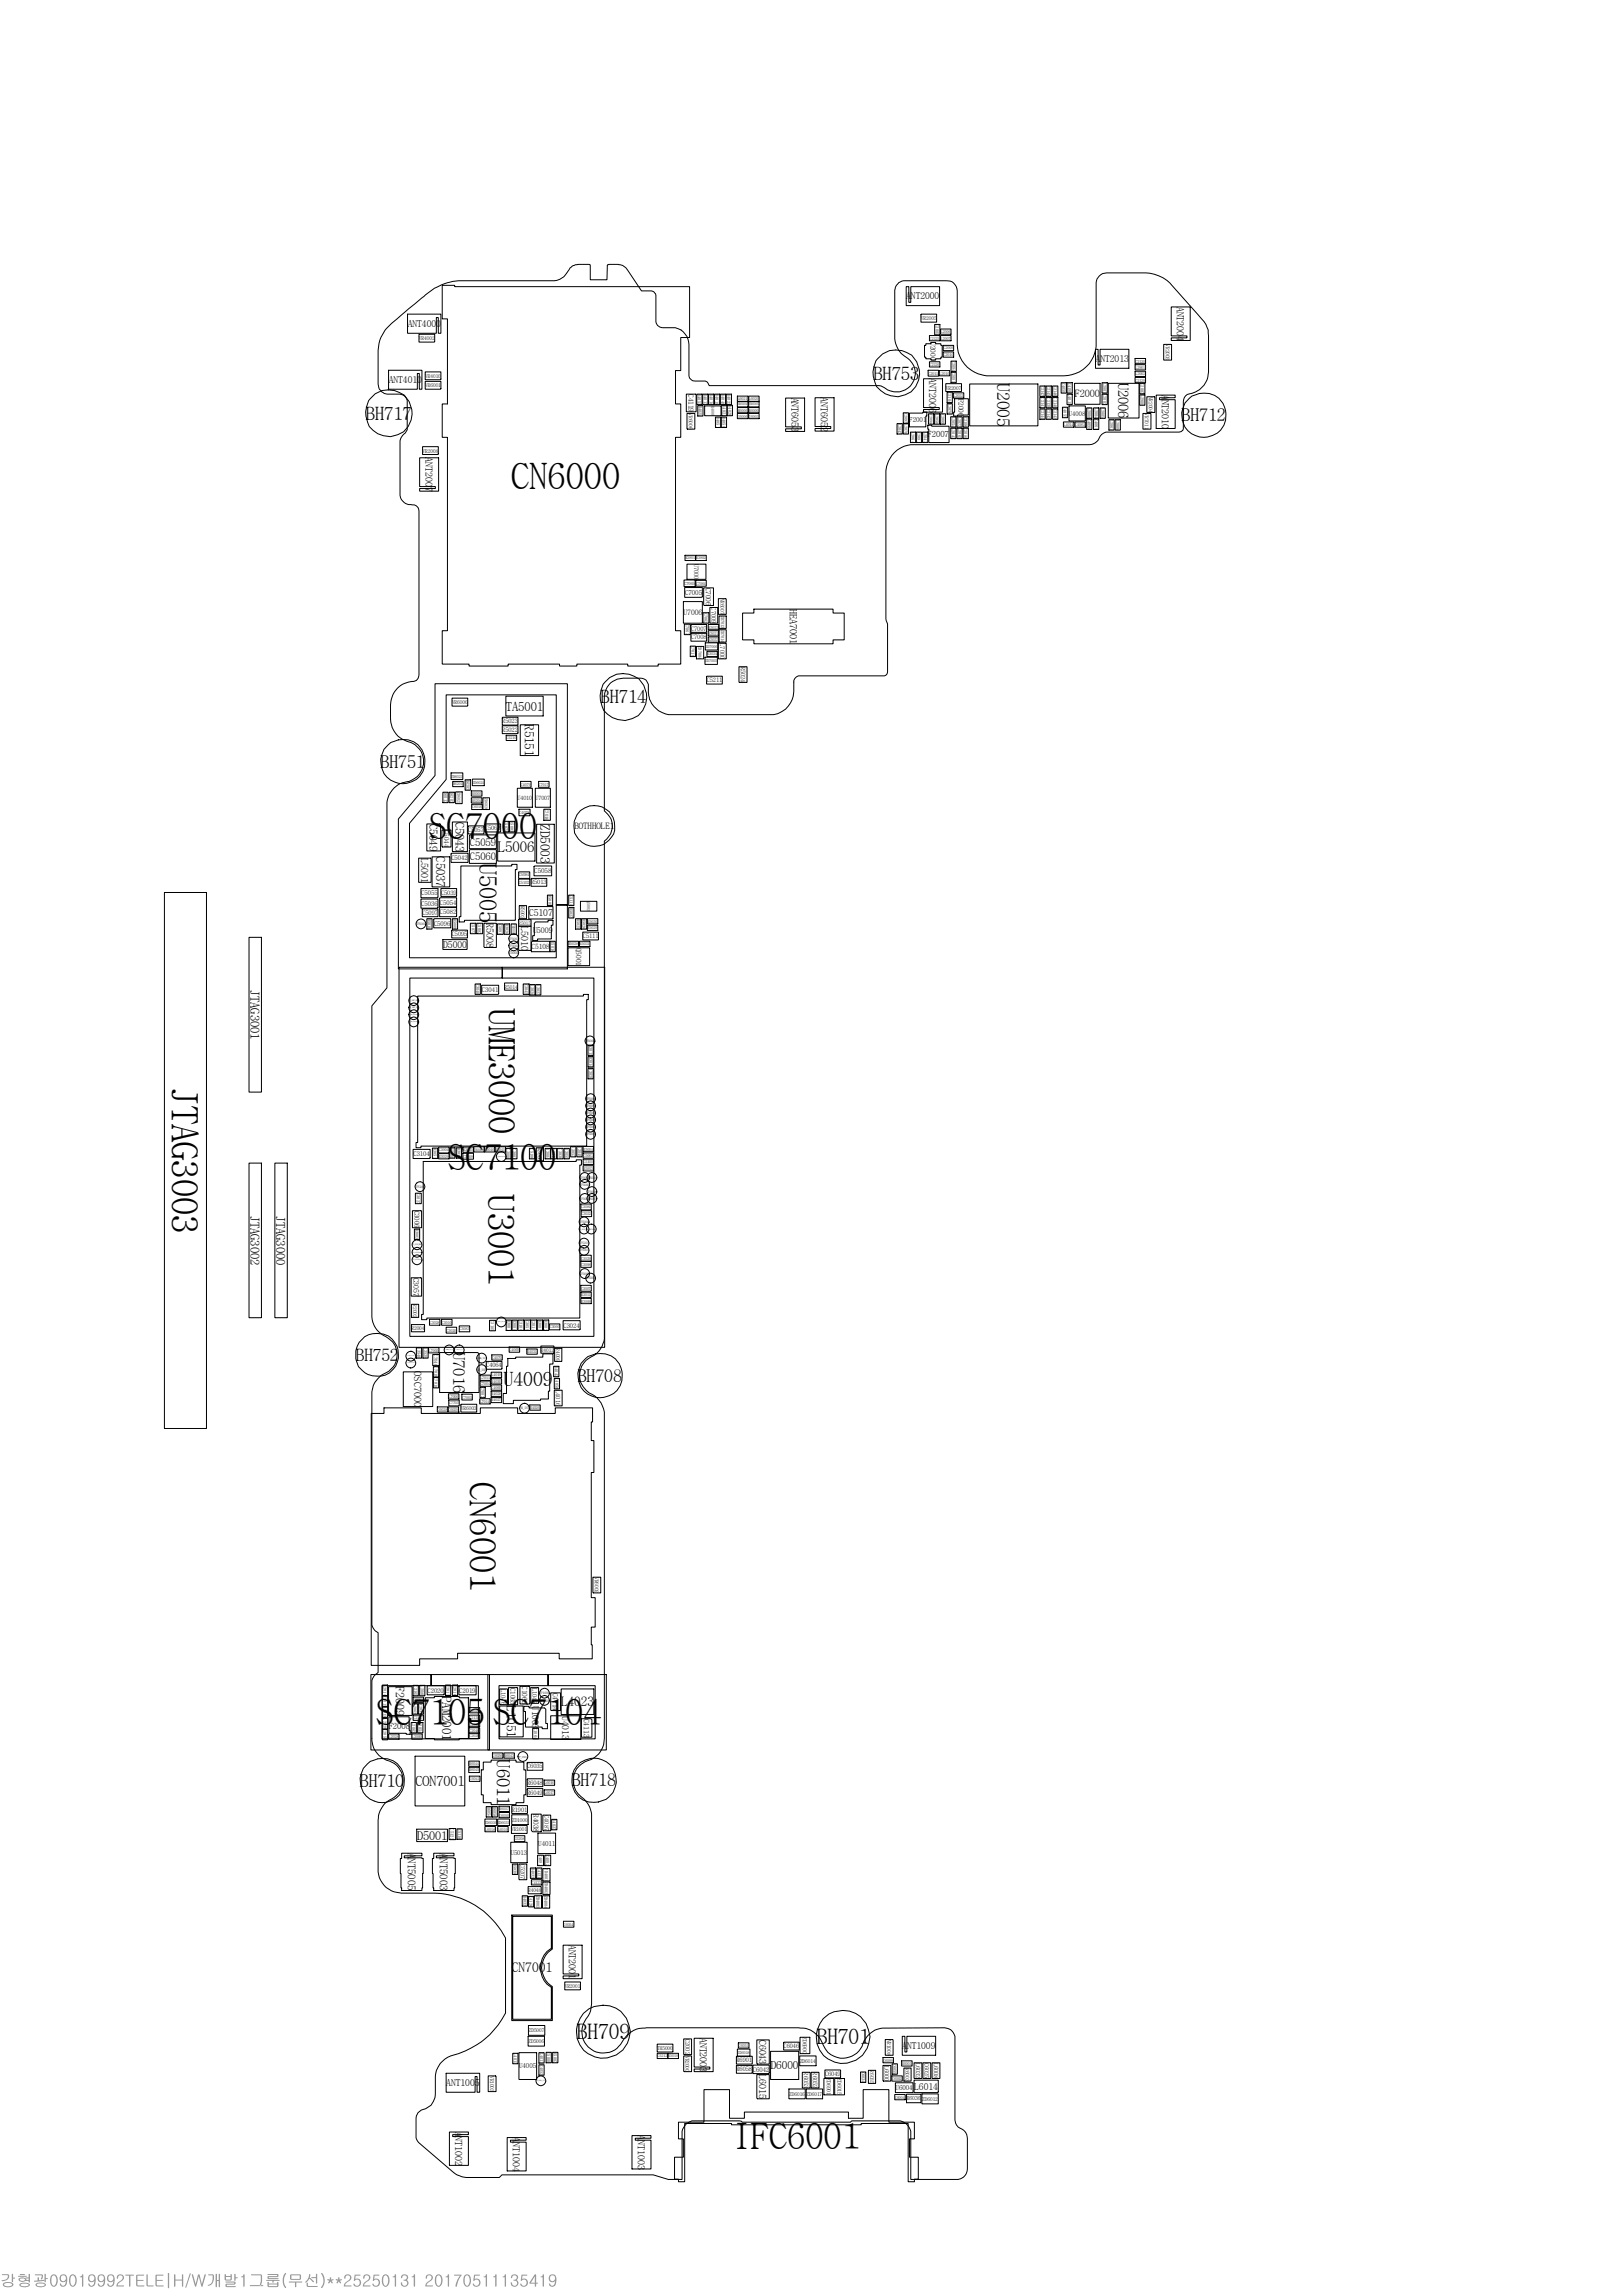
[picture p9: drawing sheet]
<svg xmlns="http://www.w3.org/2000/svg" width="210mm" height="297mm" viewBox="0 0 210 297" stroke-linecap="round" stroke-linejoin="round" font-family="sans-serif">
<defs><g id="words">
<g font-size="4.7">
<text x="66.1" y="63.2">CN6000</text>
<text x="55.4" y="108.6">SC7000</text>
<text x="63.2" y="130.3" transform="rotate(90 63.2 130.3)">UME3000</text>
<text x="22.2" y="140.7" transform="rotate(90 22.2 140.7)">JTAG3003</text>
<text x="57.9" y="151.4">SC7100</text>
<text x="63.1" y="154.5" transform="rotate(90 63.1 154.5)">U3001</text>
<text x="60.8" y="191.7" transform="rotate(90 60.8 191.7)">CN6001</text>
<text x="48.6" y="223.2">SC7105</text>
<text x="63.7" y="223.2">SC7104</text>
<text x="94.8" y="278">IFC6001</text>
</g>
<text font-size="3.1" x="62" y="111.7" transform="rotate(90 62 111.7)">U5005</text>
<g font-size="2.8">
<text x="74.6" y="263.8">BH709</text>
<text x="105.7" y="264.5">BH701</text>
</g>
<text font-size="2.5" x="65.2" y="179.3">U4009</text>
<g font-size="2.4">
<text x="113" y="49.1">BH753</text>
<text x="47.3" y="54.3">BH717</text>
<text x="77.7" y="91">BH714</text>
<text x="64.3" y="227.6" transform="rotate(90 64.3 227.6)">U6011</text>
</g>
<g font-size="2.3">
<text x="152.9" y="54.5">BH712</text>
<text x="49.2" y="99.3">BH751</text>
<text x="74.7" y="178.8">BH708</text>
<text x="46.6" y="231.2">BH710</text>
<text x="74" y="231.1">BH718</text>
</g>
<g font-size="2.2">
<text x="129" y="49.6" transform="rotate(90 129 49.6)">U2005</text>
<text x="46" y="176.1">BH752</text>
</g>
<text font-size="2.1" x="58.6" y="174.9" transform="rotate(90 58.6 174.9)">U7016</text>
<g font-size="1.9">
<text x="144.7" y="49.5" transform="rotate(90 144.7 49.5)">U2006</text>
<text x="64.4" y="110.2">L5006</text>
</g>
<text font-size="1.8" x="53.7" y="231.1">CON7001</text>
<g font-size="1.7">
<text x="67.9" y="93.7" transform="rotate(90 67.9 93.7)">R5151</text>
<text x="69.9" y="106.6" transform="rotate(90 69.9 106.6)">ZD5003</text>
<text x="57.2" y="219.4" transform="rotate(90 57.2 219.4)">PAM2001</text>
<text x="65.6" y="220.6" transform="rotate(90 65.6 220.6)">L1051</text>
<text x="72.6" y="220.8">L4023</text>
<text x="66.2" y="255.2">CN7001</text>
</g>
<g font-size="1.6">
<text x="65.4" y="91.9">TA5001</text>
<text x="58.9" y="106.3" transform="rotate(90 58.9 106.3)">C5043</text>
<text x="56.4" y="110.8" transform="rotate(90 56.4 110.8)">C5037</text>
<text x="32.4" y="128.1" transform="rotate(90 32.4 128.1)">JTAG3001</text>
<text x="32.4" y="157.3" transform="rotate(90 32.4 157.3)">JTAG3002</text>
<text x="35.8" y="157.3" transform="rotate(90 35.8 157.3)">JTAG3000</text>
<text x="54" y="238">D5001</text>
</g>
<text font-size="1.5" x="51.2" y="218.2" transform="rotate(90 51.2 218.2)">F2009</text>
<g font-size="1.4">
<text x="55.6" y="106.6" transform="rotate(90 55.6 106.6)">C5049</text>
<text x="60.8" y="109.4">C5059</text>
<text x="60.8" y="111.3">C5060</text>
<text x="52.8" y="239.7" transform="rotate(90 52.8 239.7)">ANT5005</text>
<text x="56.9" y="239.7" transform="rotate(90 56.9 239.7)">ANT5003</text>
<text x="99.7" y="267.7">D6000</text>
</g>
<g font-size="1.3">
<text x="152.3" y="39.7" transform="rotate(90 152.3 39.7)">ANT2004</text>
<text x="102.4" y="51.4" transform="rotate(90 102.4 51.4)">ANT6053</text>
<text x="106.2" y="51.4" transform="rotate(90 106.2 51.4)">ANT6052</text>
<text x="120.2" y="48.9" transform="rotate(90 120.2 48.9)">ANT2006</text>
<text x="139" y="51.4">F2000</text>
<text x="150.3" y="51.1" transform="rotate(90 150.3 51.1)">ANT2010</text>
<text x="55" y="59.2" transform="rotate(90 55 59.2)">ANT2007</text>
<text x="102.2" y="78.7" transform="rotate(90 102.2 78.7)">HEA7001</text>
<text x="54.5" y="111" transform="rotate(90 54.5 111)">L5001</text>
<text x="62.9" y="119.4" transform="rotate(90 62.9 119.4)">R5008</text>
<text x="67.4" y="119.8" transform="rotate(90 67.4 119.8)">L5010</text>
<text x="53.6" y="177.4" transform="rotate(90 53.6 177.4)">OSC7000</text>
<text x="73.6" y="251.6" transform="rotate(90 73.6 251.6)">ANT2001</text>
<text x="90.6" y="263.6" transform="rotate(90 90.6 263.6)">ANT2003</text>
<text x="98.2" y="263.9" transform="rotate(90 98.2 263.9)">C6043</text>
<text x="98.2" y="268.4" transform="rotate(90 98.2 268.4)">L6015</text>
<text x="58.9" y="275.8" transform="rotate(90 58.9 275.8)">ANT1002</text>
<text x="66.4" y="276.5" transform="rotate(90 66.4 276.5)">ANT1004</text>
<text x="82.5" y="276.2" transform="rotate(90 82.5 276.2)">ANT1003</text>
</g>
<g font-size="1.2">
<text x="117.2" y="38.7">ANT2000</text>
<text x="52.7" y="42.3">ANT4000</text>
<text x="141.8" y="46.8">ANT2013</text>
<text x="50.3" y="49.6">ANT4010</text>
<text x="68.5" y="118.5">C5107</text>
<text x="57.3" y="122.6">D5000</text>
<text x="68.9" y="220.7" transform="rotate(90 68.9 220.7)">U1003</text>
<text x="72.7" y="222" transform="rotate(90 72.7 222)">U4013</text>
<text x="57.7" y="269.9">ANT1005</text>
<text x="116.7" y="265.1">ANT1009</text>
<text x="118.3" y="270.3">L6014</text>
</g>
<g font-size="1.1">
<text x="120" y="56.5">F2007</text>
<text x="74.3" y="107.2">BOTHHOLE1</text>
<text x="50.3" y="223.6">F2008</text>
</g>
<g font-size="1">
<text x="88.4" y="79.6">U7006</text>
<text x="69" y="120.7">U5009</text>
<text x="53.5" y="165.3" transform="rotate(90 53.5 165.3)">C3057</text>
<text x="75.5" y="222.3" transform="rotate(90 75.5 222.3)">C4113</text>
</g>
<g font-size=".9">
<text x="120.4" y="44.3" transform="rotate(90 120.4 44.3)">U2000</text>
<text x="89.1" y="51" transform="rotate(90 89.1 51)">C4119</text>
<text x="124" y="51.6" transform="rotate(90 124 51.6)">F2006</text>
<text x="117.6" y="54.6">F2001</text>
<text x="88.6" y="76.9">C7005</text>
<text x="91.3" y="76" transform="rotate(90 91.3 76)">C7006</text>
<text x="57.4" y="107.4" transform="rotate(90 57.4 107.4)">C5044</text>
<text x="69.1" y="113">C5058</text>
<text x="68.8" y="122.8">C5108</text>
<text x="74.5" y="122.6" transform="rotate(90 74.5 122.6)">Q5001</text>
<text x="53.6" y="156.6" transform="rotate(90 53.6 156.6)">C3006</text>
<text x="66.1" y="218.3" transform="rotate(90 66.1 218.3)">C1065</text>
<text x="67.5" y="218.1" transform="rotate(90 67.5 218.1)">C1063</text>
<text x="71.5" y="219" transform="rotate(90 71.5 219)">C4114</text>
<text x="69" y="234.7" transform="rotate(90 69 234.7)">R4038</text>
<text x="69.6" y="238.8">U4011</text>
<text x="67.2" y="267.6">U4005</text>
<text x="115.9" y="270.4">U6004</text>
</g>
<g font-size=".8">
<text x="138.3" y="53.8">U4008</text>
<text x="89.8" y="73" transform="rotate(90 89.8 73)">U7000</text>
<text x="89.4" y="81.6">C7007</text>
<text x="89.4" y="82.7">C7008</text>
<text x="92.1" y="78.6" transform="rotate(90 92.1 78.6)">C7009</text>
<text x="93.2" y="83.2" transform="rotate(90 93.2 83.2)">L7000</text>
<text x="91.4" y="88.3">C5211</text>
<text x="95.8" y="86.3" transform="rotate(90 95.8 86.3)">R5024</text>
<text x="65" y="94.7">R5022</text>
<text x="65" y="93.6">R5023</text>
<text x="60.6" y="107.6">C5057</text>
<text x="62.7" y="107.4">C5063</text>
<text x="67" y="103.5">U4010</text>
<text x="69.3" y="103.5">U7007</text>
<text x="58.4" y="111.3">C5042</text>
<text x="54.5" y="115.8">C5055 C5039</text>
<text x="54.5" y="117.2">C5036 C5054</text>
<text x="54.7" y="118.4">C5097 C5082</text>
<text x="56.2" y="119.7">C5096</text>
<text x="68.7" y="114.4">R5013</text>
<text x="58.5" y="121.1">C5095</text>
<text x="75.4" y="121.4">C5111</text>
<text x="62.4" y="128.4">C3041</text>
<text x="53.5" y="149.6">C3104</text>
<text x="72.9" y="171.7">C3024</text>
<text x="62.9" y="176.9">C4064</text>
<text x="71.9" y="179.9" transform="rotate(90 71.9 179.9)">L4016</text>
<text x="55.3" y="219">C2020</text>
<text x="59.4" y="219">C2019</text>
<text x="64.9" y="218.5" transform="rotate(90 64.9 218.5)">L1046</text>
<text x="68.9" y="218.4" transform="rotate(90 68.9 218.4)">L1045</text>
<text x="68.2" y="228.8">C6035</text>
<text x="68.2" y="230.9">R6048</text>
<text x="68.2" y="232.2">R6049</text>
<text x="66.1" y="240">U5013</text>
<text x="66.2" y="234.4">R1901</text>
<text x="70.4" y="234.8" transform="rotate(90 70.4 234.8)">C4087</text>
<text x="67.4" y="241.2" transform="rotate(90 67.4 241.2)">C5207</text>
<text x="88.7" y="263.8" transform="rotate(90 88.7 263.8)">C2002</text>
<text x="95.3" y="268">R6058C6042</text>
<text x="95.3" y="266.8">R6901</text>
<text x="101.4" y="265">C6046</text>
<text x="104" y="268.1" transform="rotate(90 104 268.1)">R6053</text>
<text x="105.2" y="268.1" transform="rotate(90 105.2 268.1)">R6052</text>
<text x="106.7" y="268.6">C6049</text>
<text x="114.4" y="267.2" transform="rotate(90 114.4 267.2)">L6000</text>
<text x="118.5" y="266.9" transform="rotate(90 118.5 266.9)">L6032</text>
<text x="119.6" y="266.9" transform="rotate(90 119.6 266.9)">C6025</text>
<text x="120.8" y="266.9" transform="rotate(90 120.8 266.9)">L6008</text>
</g>
<g font-size=".7">
<text x="119.1" y="41.4">VR2005</text>
<text x="54.2" y="44">VR4002</text>
<text x="150.8" y="44.6" transform="rotate(90 150.8 44.6)">VR2003</text>
<text x="55" y="48.9">VR4010</text>
<text x="55" y="50.1">VR6001</text>
<text x="89.1" y="53.5" transform="rotate(90 89.1 53.5)">VR6006</text>
<text x="122.4" y="50.4">VR2007</text>
<text x="148.1" y="53.5" transform="rotate(90 148.1 53.5)">VR7011</text>
<text x="148.7" y="51.3" transform="rotate(90 148.7 51.3)">VR2004</text>
<text x="54.7" y="58.5">VR2008</text>
<text x="93.2" y="77.4" transform="rotate(90 93.2 77.4)">VR6007</text>
<text x="58.5" y="91.1">VR6000</text>
<text x="67.4" y="117.2" transform="rotate(90 67.4 117.2)">R5902</text>
<text x="65.3" y="127.9">R5014</text>
<text x="69.6" y="148.5" transform="rotate(90 69.6 148.5)">R3006</text>
<text x="53.2" y="172.1">R2004</text>
<text x="53.4" y="168.7" transform="rotate(90 53.4 168.7)">R2002</text>
<text x="70" y="174.9">R4012</text>
<text x="72" y="174.4" transform="rotate(90 72 174.4)">R4009</text>
<text x="59.6" y="182.4">VR6003</text>
<text x="77" y="204" transform="rotate(90 77 204)">VR6002</text>
<text x="66.2" y="236.9">VR1001</text>
<text x="66.3" y="235.7">ZD1000</text>
<text x="68.3" y="244.8">R4048</text>
<text x="73.1" y="257.2">VR2001</text>
<text x="68.4" y="262.9">ZD5007</text>
<text x="103.9" y="263.5" transform="rotate(90 103.9 263.5)">ZD6900</text>
<text x="114.8" y="263.9" transform="rotate(90 114.8 263.9)">VR1008</text>
<text x="63.4" y="268.6" transform="rotate(90 63.4 268.6)">VR1003</text>
<text x="68.4" y="264.3">ZD5006</text>
<text x="85" y="265.2">TH5000</text>
<text x="88.7" y="266" transform="rotate(90 88.7 266)">VR2000</text>
<text x="103.5" y="266.9">ZD6014</text>
<text x="107" y="268.9" transform="rotate(90 107 268.9)">ZD6901</text>
<text x="108.4" y="268.9" transform="rotate(90 108.4 268.9)">ZD6015</text>
<text x="112.6" y="267.8" transform="rotate(90 112.6 267.8)">R6035</text>
<text x="117.2" y="267.5" transform="rotate(90 117.2 267.5)">R6003</text>
<text x="102.1" y="271.1">ZD6016 ZD6017</text>
<text x="117.3" y="271.7">R6036 ZD6012</text>
</g>
<g font-size=".6">
<text x="121.1" y="42" transform="rotate(90 121.1 42)">C2005</text>
<text x="123.2" y="46.7" transform="rotate(90 123.2 46.7)">C2094C2095</text>
<text x="90.3" y="51" transform="rotate(90 90.3 51)">R4052 R4025</text>
<text x="91.1" y="51" transform="rotate(90 91.1 51)">R4017</text>
<text x="91.8" y="51" transform="rotate(90 91.8 51)">R4018</text>
<text x="92.6" y="51" transform="rotate(90 92.6 51)">R4019</text>
<text x="92.7" y="54" transform="rotate(90 92.7 54)">R4051</text>
<text x="93.3" y="51" transform="rotate(90 93.3 51)">R4049</text>
<text x="93.5" y="52.4" transform="rotate(90 93.5 52.4)">R4021 R4050</text>
<text x="94.1" y="51" transform="rotate(90 94.1 51)">R4022R4020</text>
<text x="117" y="53.4" transform="rotate(90 117 53.4)">C2097L2070</text>
<text x="120.3" y="53.5" transform="rotate(90 120.3 53.5)">C2098</text>
<text x="121" y="53.5" transform="rotate(90 121 53.5)">L2050</text>
<text x="121.8" y="53.5" transform="rotate(90 121.8 53.5)">C2099</text>
<text x="122.7" y="50.7" transform="rotate(90 122.7 50.7)">C2104 L2076</text>
<text x="123.1" y="53.9" transform="rotate(90 123.1 53.9)">L2054 L2042</text>
<text x="124" y="53.9" transform="rotate(90 124 53.9)">L2077 L2065</text>
<text x="124.8" y="53.9" transform="rotate(90 124.8 53.9)">C2106 C2088</text>
<text x="134.7" y="49.9" transform="rotate(90 134.7 49.9)">C2147 C2141 C2144</text>
<text x="135.5" y="49.9" transform="rotate(90 135.5 49.9)">C2145 C2139 C2142</text>
<text x="136.3" y="49.9" transform="rotate(90 136.3 49.9)">C2146 C2140 C2143</text>
<text x="137.4" y="49.5" transform="rotate(90 137.4 49.5)">C4059</text>
<text x="137.6" y="52.7" transform="rotate(90 137.6 52.7)">C4057</text>
<text x="138.2" y="49.5" transform="rotate(90 138.2 49.5)">C4199 L4015</text>
<text x="140.7" y="52.8" transform="rotate(90 140.7 52.8)">L2008C4099</text>
<text x="141.6" y="52.8" transform="rotate(90 141.6 52.8)">L2004C4065</text>
<text x="142.5" y="52.8" transform="rotate(90 142.5 52.8)">L2005</text>
<text x="142.7" y="49.5" transform="rotate(90 142.7 49.5)">L2001 L2003</text>
<text x="147.6" y="49.6" transform="rotate(90 147.6 49.6)">C2007 L2900</text>
<text x="116.2" y="54.8" transform="rotate(90 116.2 54.8)">L2047</text>
<text x="117.9" y="55.9" transform="rotate(90 117.9 55.9)">L2064</text>
<text x="118.7" y="55.9" transform="rotate(90 118.7 55.9)">C2091</text>
<text x="119.5" y="55.9" transform="rotate(90 119.5 55.9)">L2043</text>
<text x="143.6" y="54.3" transform="rotate(90 143.6 54.3)">L2061</text>
<text x="144.4" y="54.3" transform="rotate(90 144.4 54.3)">L2009</text>
<text x="88.5" y="75.6">C7065 C7064</text>
<text x="88.7" y="80.7" transform="rotate(90 88.7 80.7)">C7063</text>
<text x="89.5" y="83.6" transform="rotate(90 89.5 83.6)">C7010</text>
<text x="90.4" y="83.6" transform="rotate(90 90.4 83.6)">ZD7004</text>
<text x="91.1" y="79.2" transform="rotate(90 91.1 79.2)">C7062</text>
<text x="93.3" y="79.7" transform="rotate(90 93.3 79.7)">ZD7013 ZD7014</text>
<text x="60.3" y="100.9" transform="rotate(90 60.3 100.9)">R6202</text>
<text x="57.4" y="102.5" transform="rotate(90 57.4 102.5)">R6013</text>
<text x="58.3" y="102.5" transform="rotate(90 58.3 102.5)">R6203</text>
<text x="65.3" y="106.3" transform="rotate(90 65.3 106.3)">C5073</text>
<text x="66.1" y="106.3" transform="rotate(90 66.1 106.3)">R5003</text>
<text x="67.2" y="105.3">C4078</text>
<text x="70.5" y="104.7" transform="rotate(90 70.5 104.7)">C7016</text>
<text x="67.1" y="113.4">C5084</text>
<text x="55.4" y="118.9" transform="rotate(90 55.4 118.9)">R5010</text>
<text x="58.7" y="118.9" transform="rotate(90 58.7 118.9)">R5009</text>
<text x="61" y="119.4" transform="rotate(90 61 119.4)">C5077</text>
<text x="61.9" y="119.4" transform="rotate(90 61.9 119.4)">C5087</text>
<text x="64.5" y="119.5" transform="rotate(90 64.5 119.5)">C5091</text>
<text x="65.4" y="119.5" transform="rotate(90 65.4 119.5)">R3026</text>
<text x="67.1" y="119.6">R5015</text>
<text x="67.1" y="114.3">C5102</text>
<text x="71" y="115.8" transform="rotate(90 71 115.8)">R5005</text>
<text x="73.7" y="115.8" transform="rotate(90 73.7 115.8)">C5110 R5027</text>
<text x="74.6" y="118.9" transform="rotate(90 74.6 118.9)">R5025</text>
<text x="75.4" y="118.9" transform="rotate(90 75.4 118.9)">R5026</text>
<text x="71.3" y="121.8" transform="rotate(90 71.3 121.8)">R5016</text>
<text x="61.6" y="127.3" transform="rotate(90 61.6 127.3)">C3040</text>
<text x="67.9" y="127.3" transform="rotate(90 67.9 127.3)">C3042</text>
<text x="68.7" y="127.4" transform="rotate(90 68.7 127.4)">R3028</text>
<text x="69.4" y="127.4" transform="rotate(90 69.4 127.4)">R3027</text>
<text x="76.2" y="135.2" transform="rotate(90 76.2 135.2)">R3015 R3014 R3020</text>
<text x="56.1" y="148.5" transform="rotate(90 56.1 148.5)">R3053</text>
<text x="58.3" y="148.5" transform="rotate(90 58.3 148.5)">U5008</text>
<text x="59.2" y="148.5" transform="rotate(90 59.2 148.5)">R3030</text>
<text x="65.6" y="148.6" transform="rotate(90 65.6 148.6)">C3000</text>
<text x="66.4" y="148.6" transform="rotate(90 66.4 148.6)">C3001</text>
<text x="68.6" y="148.6" transform="rotate(90 68.6 148.6)">C5106</text>
<text x="70.7" y="148.6" transform="rotate(90 70.7 148.6)">R3004</text>
<text x="71.4" y="148.6" transform="rotate(90 71.4 148.6)">C3011</text>
<text x="72.3" y="148.6" transform="rotate(90 72.3 148.6)">C3030</text>
<text x="73.1" y="148.6" transform="rotate(90 73.1 148.6)">R3055</text>
<text x="74" y="148.3" transform="rotate(90 74 148.3)">R3057</text>
<text x="74.8" y="148.3" transform="rotate(90 74.8 148.3)">R3049</text>
<text x="53.9" y="154.4" transform="rotate(90 53.9 154.4)">C3027</text>
<text x="53.8" y="159" transform="rotate(90 53.8 159)">R3003</text>
<text x="63.5" y="170.8" transform="rotate(90 63.5 170.8)">C3105</text>
<text x="65.6" y="170.8" transform="rotate(90 65.6 170.8)">R3001</text>
<text x="66.4" y="170.8" transform="rotate(90 66.4 170.8)">R3000</text>
<text x="67.2" y="170.8" transform="rotate(90 67.2 170.8)">C3106</text>
<text x="68.1" y="170.8" transform="rotate(90 68.1 170.8)">C3059</text>
<text x="68.9" y="170.8" transform="rotate(90 68.9 170.8)">C3014</text>
<text x="69.7" y="170.8" transform="rotate(90 69.7 170.8)">R3005</text>
<text x="70.5" y="170.8" transform="rotate(90 70.5 170.8)">R3002</text>
<text x="54" y="174.3" transform="rotate(90 54 174.3)">R3540</text>
<text x="54.9" y="174.3" transform="rotate(90 54.9 174.3)">R3539</text>
<text x="56.2" y="175.2" transform="rotate(90 56.2 175.2)">C7040C7019C7018</text>
<text x="62.3" y="179.5" transform="rotate(90 62.3 179.5)">C7003</text>
<text x="71.8" y="176.7" transform="rotate(90 71.8 176.7)">R4043 C4058</text>
<text x="49.6" y="218" transform="rotate(90 49.6 218)">L2014C2015L2013 L2029C2055</text>
<text x="53.5" y="220.4" transform="rotate(90 53.5 220.4)">L2062</text>
<text x="53.6" y="218" transform="rotate(90 53.6 218)">C2165</text>
<text x="54.3" y="220.4" transform="rotate(90 54.3 220.4)">C2031</text>
<text x="54.4" y="218" transform="rotate(90 54.4 218)">L2080</text>
<text x="57.8" y="218" transform="rotate(90 57.8 218)">C2017</text>
<text x="58.7" y="218" transform="rotate(90 58.7 218)">C2016</text>
<text x="53.3" y="222.8" transform="rotate(90 53.3 222.8)">L2063</text>
<text x="54.2" y="222.8" transform="rotate(90 54.2 222.8)">C2054</text>
<text x="69.1" y="223.6" transform="rotate(90 69.1 223.6)">C1064</text>
<text x="63.1" y="233.7" transform="rotate(90 63.1 233.7)">R6054</text>
<text x="63.8" y="233.7" transform="rotate(90 63.8 233.7)">R6056</text>
<text x="58.3" y="236.5" transform="rotate(90 58.3 236.5)">C5122</text>
<text x="59.3" y="236.6" transform="rotate(90 59.3 236.6)">C5118</text>
<text x="69.7" y="240" transform="rotate(90 69.7 240)">C4091</text>
<text x="70.7" y="240" transform="rotate(90 70.7 240)">C4092</text>
<text x="71.5" y="235.4" transform="rotate(90 71.5 235.4)">R4037</text>
<text x="66.4" y="241.1" transform="rotate(90 66.4 241.1)">R5039</text>
<text x="67.7" y="245.2" transform="rotate(90 67.7 245.2)">R4033</text>
<text x="68.5" y="245.3" transform="rotate(90 68.5 245.3)">C4126</text>
<text x="68.8" y="241.6" transform="rotate(90 68.8 241.6)">R4032</text>
<text x="69.4" y="245.2" transform="rotate(90 69.4 245.2)">ZD4003</text>
<text x="69.6" y="241.6" transform="rotate(90 69.6 241.6)">C4121</text>
<text x="70.5" y="241.7" transform="rotate(90 70.5 241.7)">ZD4001ZD4002 ZD4004</text>
<text x="66.5" y="265.6" transform="rotate(90 66.5 265.6)">L4012</text>
<text x="69.9" y="265.6" transform="rotate(90 69.9 265.6)">L4011 C4052</text>
<text x="70.8" y="265.5" transform="rotate(90 70.8 265.5)">V5000</text>
<text x="71.6" y="265.5" transform="rotate(90 71.6 265.5)">R5007</text>
<text x="111.5" y="268.1" transform="rotate(90 111.5 268.1)">C6034</text>
<text x="115.6" y="267" transform="rotate(90 115.6 267)">C6055</text>
</g>
<g font-size=".5">
<text x="120.3" y="43.9">C2125 L2007</text>
<text x="120.3" y="47.3">C2126</text>
<text x="121.7" y="43.1">L2006</text>
<text x="122.1" y="45.2">C2009</text>
<text x="122.1" y="46.1">C2010</text>
<text x="146.9" y="46.9">C2120</text>
<text x="146.9" y="47.7">L2901</text>
<text x="92" y="52.5" transform="rotate(90 92 52.5)">Q4000</text>
<text x="95.4" y="53.3">R6006 R6000</text>
<text x="95.4" y="51.8">L6021 L6020</text>
<text x="120.1" y="48.5">C2011 L2010</text>
<text x="123.4" y="51.4">L2053</text>
<text x="146.9" y="49.4">C2129</text>
<text x="146.9" y="48.6">L2002</text>
<text x="95.4" y="54">C6006 C6003</text>
<text x="137.6" y="55.1">L4014 C4061</text>
<text x="88.7" y="72.4">R3901 R3902</text>
<text x="91.3" y="83.8">ZD7006</text>
<text x="91.7" y="82.1">R3021</text>
<text x="91.7" y="81.3">R3022</text>
<text x="91.7" y="82.9">R3033</text>
<text x="91.2" y="85.7">ZD7005</text>
<text x="91.5" y="84.8">R3034</text>
<text x="65.5" y="95.7">C5210</text>
<text x="58.4" y="100.6">ZD6023</text>
<text x="58.6" y="101.6">R6201</text>
<text x="61.1" y="101.4">ZD6024</text>
<text x="67.4" y="101.7">C4079</text>
<text x="69.7" y="101.7">C7017</text>
<text x="59.2" y="102.4" transform="rotate(90 59.2 102.4)">ZD6025</text>
<text x="61" y="102.8">R6005</text>
<text x="61" y="103.7">R6204</text>
<text x="61.1" y="104.6">C6016</text>
<text x="62.7" y="103.2" transform="rotate(90 62.7 103.2)">ZD6026</text>
<text x="66.3" y="119.5" transform="rotate(90 66.3 119.5)">TH3001</text>
<text x="76" y="116.6" transform="rotate(90 76 116.6)">Q5002</text>
<text x="76" y="119.4">R5030</text>
<text x="65.8" y="123.4">U5004</text>
<text x="73.5" y="122.3">R5028 R5031</text>
<text x="76" y="120.2">R5029</text>
<text x="56.8" y="149">C3004</text>
<text x="56.8" y="149.8">R3029</text>
<text x="59.9" y="149.8">C3009</text>
<text x="59.9" y="148.9">R3025</text>
<text x="62.7" y="148.9">R3046 R3045</text>
<text x="75.5" y="149.7">C5061</text>
<text x="75.5" y="148.8">R3054</text>
<text x="75.5" y="150.5">C5105</text>
<text x="75.5" y="151.3">R5913</text>
<text x="75.2" y="156.3">C3084</text>
<text x="75.2" y="157.2">C3032</text>
<text x="75.2" y="163">C3029</text>
<text x="75.2" y="163.8">C3098</text>
<text x="75.2" y="166.9">C3007</text>
<text x="75.2" y="167.7">R3011</text>
<text x="55.6" y="171.3">C3028 C3010</text>
<text x="57.8" y="172.3">C3020</text>
<text x="59.5" y="172.1">C3083</text>
<text x="71.1" y="171.9">C3060</text>
<text x="75.2" y="168.5">R3009</text>
<text x="55.5" y="174.9">L7005</text>
<text x="62.1" y="178.4">L7011</text>
<text x="62.1" y="179.2">C7004</text>
<text x="63.6" y="179.7">C4060</text>
<text x="63.6" y="178.1">L4019</text>
<text x="63.6" y="178.9">R4030</text>
<text x="63.7" y="175.8">C4070</text>
<text x="65.9" y="174.8">C4069</text>
<text x="68.2" y="175">R4031</text>
<text x="56.6" y="182.5">C6028 C6029</text>
<text x="58.1" y="180.8">L7006</text>
<text x="58.1" y="181.7">C7703</text>
<text x="59.8" y="180.9">C7002</text>
<text x="62.1" y="181.5">L7014</text>
<text x="63.6" y="181.3">R4027</text>
<text x="63.6" y="180.5">R4028</text>
<text x="68.6" y="182.3">R4026</text>
<text x="53.5" y="220.1">C2093</text>
<text x="60.7" y="221.4">C2024</text>
<text x="50.3" y="224.9">L2028</text>
<text x="53.3" y="224.9">L2000</text>
<text x="53.5" y="222.4">C2137</text>
<text x="60.7" y="224.8">C2029</text>
<text x="60.7" y="224">C2046</text>
<text x="60.7" y="223.2">L2022</text>
<text x="60.7" y="222.4">C2138</text>
<text x="63.8" y="227.3">C6036 R6043</text>
<text x="60.7" y="228.4">R6044</text>
<text x="60.7" y="229.2">R6045</text>
<text x="60.8" y="230.3">C6041</text>
<text x="70.4" y="230.8">L6016</text>
<text x="70.4" y="232.1">L6017</text>
<text x="62.7" y="235.9">ZD6036 ZD6035</text>
<text x="62.8" y="236.8">L6018</text>
<text x="64.4" y="236.8">L6019</text>
<text x="64.6" y="235">C6050</text>
<text x="64.6" y="234.2">R6057</text>
<text x="66.6" y="238.1">C5208</text>
<text x="68.8" y="243.7">C4122</text>
<text x="72.9" y="249.1">C6054</text>
<text x="85.1" y="266.2">C5212 R5019</text>
<text x="95.5" y="265.7">ZD6018</text>
<text x="95.6" y="264.8">C6051</text>
<text x="114.3" y="266.7">C6099</text>
<text x="115.4" y="269.1">C6002</text>
<text x="116.7" y="267.1">R6001</text>
<text x="115.8" y="271.5">C6004</text>
</g>
<g font-size=".4">
<text x="95.4" y="52.5">VR6004 VR6005</text>
<text x="53.8" y="119.7">TP5000</text>
<text x="65.8" y="122.5">TP3004</text>
<text x="65.8" y="121.6">TP3005</text>
<text x="75.7" y="134.8">TP3003</text>
<text x="75.8" y="143.2">TP3001</text>
<text x="75.8" y="142.3">TP5004</text>
<text x="61.3" y="148.8">TH3000</text>
<text x="75.8" y="144.1">TP3007</text>
<text x="75.8" y="146">TP5005</text>
<text x="75.8" y="146.9">TP5006</text>
<text x="75.8" y="145">TP5009</text>
<text x="53.7" y="153.7">TP5102</text>
<text x="75" y="153.4">TP3000</text>
<text x="75" y="152.5">TP3006</text>
<text x="75" y="155.2">TP3009</text>
<text x="75.9" y="154.3">TP3008</text>
<text x="75.9" y="152.5">TP5003</text>
<text x="75.9" y="155.2">TP5007</text>
<text x="74.9" y="161.9">TP5001</text>
<text x="74.9" y="158.2">TP5008</text>
<text x="74.9" y="161">TP5101</text>
<text x="75" y="164.9">TP3002</text>
<text x="75.8" y="165.5">TP5002</text>
<text x="61.7" y="177.3">BB_IQB</text>
<text x="67.2" y="182.3">FM_INT</text>
<text x="69.8" y="219.2">TP1000</text>
<text x="69.8" y="220.1">TP1001</text>
</g>
<g font-size=".3">
<text x="52.9" y="129.5">TP_AMP_BCK</text>
<text x="53" y="130.5">TP_AMP_WS</text>
<text x="53.3" y="161.1">TP_CLK_MON</text>
<text x="61.7" y="175.8">TDMB_INT</text>
<text x="67.1" y="227.4">TP_DSCL</text>
</g>
<g font-size=".2">
<text x="75" y="159.1">TP_XRTC_XTO</text>
<text x="75.9" y="159.1">TP_XRTCCLKO</text>
<text x="53.3" y="162.1">XCP_GPIO3000</text>
<text x="53.3" y="163">XCP_GPIO3001</text>
<text x="69.4" y="269.3">TP_HALL_INT</text>
</g>
</g></defs>
<g fill="none" stroke="#000" stroke-width=".13">
<path d="M57.2 36.9h1.6v.2h30.4v6.6h-1.1v4.2h-.7v4.4h.7v4.3h-.7v25h.7v4.3h-2.9v.3h-4v-.3h-6.6v.3h-2.2v-.3h-6.7v.3h-5v-.3h-3.5v-4.3h.7v-25h-.7v-4.3h.7v-11h-.7zM117.2 37.1h.4v2h.2v-2h3.8v2.4h-4.4zM151.5 39.7h2.5v4.3h-2.5v-.3h2.1v-.2h-2.1zM48.5 50.9a3.1 3.1 0 0 1 4.4 1.1 3 3 0 0 1-2.2 4.5 3 3 0 0 1-3.3-3.9l.3-.8zM50 42.5l.7-.7 3.8-3.2a7.4 7.4 0 0 1 5.4-2.3h11.8l.8-.2a3.2 3.2 0 0 0 1.2-1.4l.8-.5h1.7a.21 .21 0 0 1 .2 .1 .21 .21 0 0 1 0 .2v1.7h2.1l.1-2h1.4a1.44 1.44 0 0 1 1.2 .8l1.8 2.6h1.3l.3 .2 .2 .2 .1 3.6a.87 .87 0 0 0 .8 .8h1.7a2.32 2.32 0 0 1 1.7 2.2l.1 4.2a.83 .83 0 0 0 .7 .5h1.3l.3 .1 .3 .5h22.2a3.4 3.4 0 0 0 2.4 .8 2.46 2.46 0 0 0 2-2.1 2.46 2.46 0 0 0-1.4-2.5 3.1 3.1 0 0 1-1.2-2.5v-6.2a1.22 1.22 0 0 1 1.3-1.1l5.8 .1a1.38 1.38 0 0 1 .9 1.2v7a4.1 4.1 0 0 0 4.2 4h10.2a4.1 4.1 0 0 0 3.6-4.1v-7.9a1.38 1.38 0 0 1 1.4-1.3h5.1a4.8 4.8 0 0 1 3.3 1.6l3.8 4.3a3.2 3.2 0 0 1 1 2.3v4.7a3 3 0 0 1-2.8 2.8l-.3 .4-.2 .5v3.5a.59 .59 0 0 1-.5 .5h-9.5a1.46 1.46 0 0 0-1 1.1l-.4 .3-.7 .2h-22.7a3.6 3.6 0 0 0-3.7 3.7v18.9l.2 .6v6.3l-.1 .2-.3 .2h-10.9a.76 .76 0 0 0-.8 .8 3.9 3.9 0 0 1-1.1 3.5l-1 .6-.5 .2h-12.9a3.2 3.2 0 0 1-3.3-3.8l-.1-.3a.84 .84 0 0 0-.9-.7l-2.5 .1a2.42 2.42 0 0 0-2.2 2.3v14.8l.4 .4a2.29 2.29 0 0 1-.4 3.5v64.4a3.3 3.3 0 0 1-2 2.5 2.64 2.64 0 0 0 .4 4.7 3 3 0 0 1 1.6 2.7l-.1 42.2a2.96 2.96 0 0 1-2.4 2.6 2.74 2.74 0 0 0-.1 4.9 3 3 0 0 1 .9 2.1v24.6a3.2 3.2 0 0 1-.9 2 2.78 2.78 0 0 0 1.2 3.8 2.78 2.78 0 0 0 3.8-1.4 3.3 3.3 0 0 1 3-1.6l20 .1a3.1 3.1 0 0 1 2.9 2.2 2.79 2.79 0 0 0 2.9 1.6 2.79 2.79 0 0 0 2.4-2.2 3 3 0 0 1 2.7-1.6h7.9a1.32 1.32 0 0 1 1.1 1.3l.1 10.8a1.24 1.24 0 0 0 .9 1l.4 .4 .3 .7-.1 4.3a1.33 1.33 0 0 1-1.3 1.1h-6v-6a1.65 1.65 0 0 0-1.6-1.6h-6l-.2 .2h-14l-.3-.2h-6.2a1.75 1.75 0 0 0-1.3 1.6v6h-1.7l-2-.6h-19.6l-.3 .3h-4.3l-.5-.1-.9-.4-4.8-4.1-.3-.5v-2.3a1.3 1.3 0 0 1 1.3-1.5 1.94 1.94 0 0 0 1.2-1.9v-2.3a3.3 3.3 0 0 1 3-2.9 10.6 10.6 0 0 0 6.1-5.3v-9.7l-.2-.4a10.6 10.6 0 0 0-9.3-5.4h-4.2a2.97 2.97 0 0 1-2.8-3l.1-6.7a3.2 3.2 0 0 1 2-2.7 2.67 2.67 0 0 0 1.1-2.7 2.67 2.67 0 0 0-2.1-2.1 2.97 2.97 0 0 1-1.9-2.8v-7.5l.3-.6 .5-.4v-5.2l-.4-.3-.4-.7v-29.8a2.87 2.87 0 0 1 1.8-2.8 2.63 2.63 0 0 0 1.5-2.5 2.63 2.63 0 0 0-1.7-2.3 2.96 2.96 0 0 1-1.6-2.7v-40l2-2.3v-24a3.1 3.1 0 0 1 2.8-2.7 2.69 2.69 0 0 0 1.9-2.7 2.69 2.69 0 0 0-2.2-2.5 3.1 3.1 0 0 1-2.1-2.9l.1-2.2a2.99 2.99 0 0 1 2.9-2.6 .84 .84 0 0 0 .7-.8v-21.5a.9 .9 0 0 0-1.1-.6 1.37 1.37 0 0 1-1.3-1.3v-7a1.64 1.64 0 0 1 .6-1l.3-.4v-3.6a1.01 1.01 0 0 0-1-1h-1.6a1.39 1.39 0 0 1-1.2-1.3v-4.4a4.4 4.4 0 0 1 1.1-2.8zM50.3 47.9h4.3v2.5h-.3v-2.1h-.3v2.1h-3.7zM52.7 40.6h4.3v2.5h-.3v-2h-.2v2h-3.8zM54.2 43.2h2v1v.1h-2zM54.3 59.2h2.4v4.3h-2.4v-.3h2v-.3h-2zM54.7 57.8h2v.9v.1h-2zM55 48.1h2v.9v.1h-2zM55 49.3h2v1v.1h-2z"/>
<path d="M88.8 51h1.2l.1 .1v2.2h-1.3zM88.9 53.5h1v2h-1zM90.1 51h.7v1.3h-.7zM90.3 52.5h.7v1.3h-.7zM90.9 51h.7v1.3h-.7zM91.2 52.5h2.1v1.3h-2.1zM91.7 51h.7v1.3h-.7zM92.4 51h.7v1.3h-.7zM92.6 54h.6v1.3h-.6zM93.2 51h.7v1.3h-.7zM93.3 54h.7v1.3h-.7zM93.4 52.4h.6v1.4h-.6z"/>
<path d="M94 51h.6v1.3h-.6zM94.1 52.4h.7v1.4h-.7zM95.4 52h1.4v.6h-1.4zM95.4 53.5h1.4v.7h-1.4zM95.4 51.2h1.4v.7h-1.4zM95.4 52.7h1.4v.7h-1.4zM96.9 52h1.3v.6h-1.3zM96.9 53.5h1.3v.7h-1.3zM96.9 51.2h1.3v.7h-1.3zM96.9 52.7h1.3v.7h-1.3zM101.6 51.5h2.5v4.3h-2.5v-.3h2.1v-.3h-2.1zM105.5 51.5h2.4v4.3h-2.4v-.4h2v-.2h-2z"/>
<path d="M113.5 46.4a3.1 3.1 0 0 1 5.1 .4 3 3 0 0 1-2.3 4.5 3 3 0 0 1-3.2-3.9l.2-.7zM116.1 54.8h.6v1.4h-.6zM116.9 53.4h.6v1.4h-.6zM116.9 54.8h.6v1.4h-.6zM117.7 53.4h1.7v-.1h.5v.5h-.1v1.4h-2.1zM117.8 55.9h.7v1.4h-.7zM118.6 55.9h.6v1.4h-.6zM119.2 40.6h2v1.1h-2.1zM119.4 55.9h.6v1.4h-.6zM119.5 49h2.4v4.3h-2.4v-.3h2v-.3h-2zM119.8 44.5h.7v-.2h.6v.2h.6v.2h.2v1.5h-.2v.2h-.6v.2h-.6v-.2h-.7v-.2h-.2v-1.5h.2zM120 55h.5v.1h2.3v2.2h-2.6v-1.8h-.2z"/>
<path d="M120.1 47.9h1.3v.8h-1.3zM120.1 53.5h.7v1.4h-.7zM120.2 43.4h1.4v.7h-1.4zM120.2 46.8h1.4v.7h-1.4zM120.9 53.5h.7v1.4h-.7zM120.9 42h.7v1.3h-.7zM121.5 47.9h1.4v.7h-1.4zM121.6 53.5h.7v1.4h-.7zM121.7 42.6h1.3v.6h-1.3zM121.7 43.4h1.3v.7h-1.3zM122 45.5h1.4v.7h-1.4zM122 44.7h1.4v.7h-1.4z"/>
<path d="M122.4 49.6h2v1v.1h-2zM122.5 50.7h.7v1.4h-.7zM122.5 52.2h.7v1.4h-.7zM123 55.4h.7v1.3h-.7zM123 53.9h.7v1.4h-.7zM123 48.2h.7v1.3h-.7zM123 46.7h.7v1.4h-.7zM123.3 50.8h1.4v.7h-1.4zM123.5 51.6h1.8v2.1h-1.4v.1h-.5v-.5h.1zM123.8 55.4h.7v1.3h-.7zM123.8 53.9h.7v1.4h-.7zM124.6 55.4h.7v1.3h-.7z"/>
<path d="M124.6 53.9h.7v1.4h-.7zM125.5 49.7h8.8v5.4h-8.8zM134.5 51.4h.7v1.4h-.7zM134.5 52.9h.7v1.4h-.7zM134.5 49.9h.7v1.4h-.7zM135.3 51.4h.7v1.4h-.7zM135.3 52.9h.7v1.4h-.7zM135.3 49.9h.7v1.4h-.7zM136.2 51.4h.7v1.4h-.7zM136.2 52.9h.7v1.4h-.7zM136.2 49.9h.7v1.4h-.7zM137.3 49.5h.7v1.4h-.7z"/>
<path d="M137.5 52.7h.6v1.3h-.6zM137.6 54.6h1.3v.7h-1.3zM138 49.5h.7v1.4h-.7zM138 51h.7v1.3h-.7zM138.3 52.5h2.1v2h-2.1zM139 49.6h3.3v2.7h-3.3zM139.1 54.6h1.3v.7h-1.3zM140.6 52.8h.7v1.3h-.7zM140.6 54.2h.7v1.4h-.7zM141.5 52.8h.7v1.3h-.7zM141.5 54.2h.7v1.4h-.7zM141.7 45.2h.4v2h.2v-2h3.8v2.4h-4.4z"/>
<path d="M142.3 52.8h.7v1.3h-.7zM142.6 49.5h.7v1.4h-.7zM142.6 51h.7v1.3h-.7zM143.4 49.6h4v4.5h-4zM143.5 54.3h.6v1.3h-.6zM144.3 54.3h.6v1.3h-.6zM146.9 48.8h1.3v.7h-1.3zM146.9 48h1.3v.7h-1.3zM146.9 47.2h1.3v.7h-1.3zM146.9 46.4h1.3v.7h-1.3zM147.4 49.6h.7v1.3h-.7zM147.4 51.1h.7v1.3h-.7z"/>
<path d="M147.9 53.5h1v2h-1zM148.4 51.3l1 .1v2h-1zM149.6 51.1h2.4v.4h-2v.2h2v3.7h-2.4zM150.6 44.6h1v2h-1zM88.4 77.8h2.5v2.8h-2.5zM88.5 75h1.4v.9h-1.4zM88.6 76h2.3v1.2l-.1 .1h-2.2zM88.6 71.8h1.4v.7h-1.4zM88.9 73h2.4v2h-2.4zM90 75.1h1.4v.7h-1.4zM90 71.8h1.4v.7h-1.4zM91 79.3h.7v1.3h-.7z"/>
<path d="M91 76.1h1.3v2.2h-1.2h-.1zM91.8 78.6h1.1v2h-1.1zM92.9 77.4l1.1 .1v2h-1.1zM93 79.7h1v1.6h-1zM96.1 79.3h1.4v-.5h10.3v.5h1.4v3.5h-1.4v.5h-10.3v-.5h-1.4zM56.3 88.5h17.1v28.6h-1.4v-27.2h-14.3v10.9l-4.7 5.7v17.4h19v-6.8h1.4v8.2h-21.9v-19.3l4.8-5.7zM58.4 100h1.5v.8h-1.5zM58.5 90.3h2v1v.1h-2zM65 93.9h2v.9v.1h-2zM65 92.8h2v1h-2zM65.4 90.1h4.9v2.5h-4.9zM65.5 95.1h1.3v.7h-1.3z"/>
<path d="M67.3 93.8h2.4v3.9h-2.4zM78.2 88.3a3.1 3.1 0 0 1 5.1 .4 3 3 0 0 1-2.3 4.5 3 3 0 0 1-3.2-3.9l.2-.8zM88.5 80.8h.8v1.3h-.8zM89.3 83.6h.7v1.3h-.7zM89.4 80.8h2v1h-2zM89.4 81.9h2v1.1h-2zM90.1 83.6h.9v1.6h-.9zM91.2 85h1.6v1h-1.6zM91.2 83.2h1.7v.9h-1.7zM91.5 84.3h1.3v.6h-1.3zM91.5 87.5h2v1h-2.1zM91.6 81.6h1.4v.7h-1.4z"/>
<path d="M91.6 80.8h1.4v.7h-1.4zM91.6 82.4h1.4v.7h-1.4zM92.9 83.2h1.1v2h-1.1zM93 81.5h1v1.6h-1zM95.6 86.3h1v2l-1-.1zM21.3 115.5h5.4v69.3h-5.4zM54.2 111h1.5l.1 .1v3.1h-1.6zM54.5 116.3h2.2v1.1l-.1 .1h-2.1zM54.5 115h2.2v1.1h-.1h-2.1zM54.7 117.6h2v1h-2.1zM55.2 118.9h.7v1.3h-.7zM55.2 106.6h1.7l.1 .1v3.4h-1.8z"/>
<path d="M55.9 110.8h2.3v3.9h-2.3zM56.1 118.9h.1h2.1v1.1h-2.2zM56.9 117.4h2.2v1.1l-.1 .1h-2.1zM56.9 116.2l.1-.1h2.1v1.2h-2.2zM57 115h2.1v.9l-.1 .1h-2zM57.2 107.4h1.2v2.2h-1.1l-.1-.1zM57.3 102.5h.7v1.3h-.7zM58.1 102.5h.7v1.3h-.7zM58.4 110.5v-.1h2.2v1.2h-2.2zM58.5 118.9h.7v1.3h-.7zM58.5 106.3h2v3.9h-1.9l-.1-.1zM58.6 101.1h1.3v.7h-1.3z"/>
<path d="M58.9 102.4h.9v1.6h-.9zM59.6 112h6.6v-.2h.7v.7h-.2v6.6h-6.6v.2h-.7v-.7h.2zM60.2 100.9h.7v1.3h-.7zM60.6 106.8h2v1.1h-2zM60.7 108.1l.1-.1h3.4v1.8h-3.5zM60.7 110l.1-.1h3.4v1.8h-3.5zM60.9 119.4h.7v1.4h-.7zM61 102.3h1.4v.7h-1.4zM61 103.2h1.4v.7h-1.4zM61 104.1h1.4v.6h-1.4zM61.1 100.8h1.6v.8h-1.6zM61.7 119.4h.7v1.4h-.7z"/>
<path d="M62.5 103.2h.8v1.5h-.8zM62.6 119.4h1.6v3.2h-1.5l-.1-.1zM62.8 106.6h2v1h-2.1zM64.3 119.5h.8v1.4h-.8zM64.4 107.8h4.8v3.6h-4.8zM65.2 106.3h.6v1.3h-.6zM65.2 119.5h.7v1.4h-.7zM65.9 106.3h.7v1.3h-.7zM66.1 119.5h.7v1.4h-.7zM66.9 102h2v2.4h-2zM67.1 113.7h1.4v.9h-1.4zM67.1 119h1.6v.8h-1.6z"/>
<path d="M67.1 112.8h1.4v.8h-1.4zM67.1 119.8h1.6v3.2h-1.5l-.1-.1zM67.1 104.7h1.5v.8h-1.5zM67.2 117.2h.9v1.7h-.9zM67.4 101.1h1.3v.8h-1.3zM68.4 117.3h3.1v1.5v.1h-3.1zM68.7 113.6h2v1.1h-2zM69.1 112.1l.1-.1h2.2v1.3h-2.3zM69.1 119.4l.2-.1h1.6v-.2h.6v.6h-.2v1.8h-1.7v.2h-.7v-.6h.2zM69.3 102h1.9v2.4h-1.9zM69.4 106.6h2.3v5.1h-2.3zM69.7 101.1h1.3v.8h-1.3z"/>
<path d="M70.4 104.7h.8v1.4h-.8zM70.8 115.8h.7v1.4h-.7zM73.6 115.8h.7v1.4h-.7zM73.6 117.4h.7v1.4h-.7zM74.5 118.9h.6v1.3h-.6zM75.1 116.6h2.1v1.3h-2.1zM75.2 118.9h.7v1.3h-.7zM76 119.7h1.3v.7h-1.3zM76 118.9h1.3v.6h-1.3zM32.2 121.3h1.6v20h-1.6zM51.6 125.1h13.4v1.4h-12v46.4h23.8v-46.4h-11.8v-1.4h13.2v49.2h-26.6zM54 128.9h21.5v-.2h.6v.6h-.2v19h-21.4v.2h-.7v-.7h.2z"/>
<path d="M57.3 121.6h3.1v1.2h-3.1zM58.5 120.3h2v1h-2.1zM61.5 127.3h.6v1.4h-.6zM62.3 127.5h2.2v1.1l-.1 .1h-2.1zM65.3 127.2h1.7v.9h-1.7zM67.7 127.3h.8v1.4h-.8zM68.5 127.4h.7v1.3h-.7zM68.7 121.9l.2-.1h2.2v1.3h-2.4zM69.3 127.4h.7v1.3h-.7zM71.2 121.8h.6v1.3h-.6zM73.5 122.6h2.8v2.3h-2.8zM73.5 121.8h1.3v.6h-1.3z"/>
<path d="M75 121.8h1.3v.6h-1.3zM75.4 120.6h2v.9v.1h-2zM76.1 135.2h.7v1.4h-.7zM76.1 136.7h.7v1.3h-.7zM76.1 138.2h.7v1.4h-.7zM32.2 150.5h1.6v20h-1.6zM35.6 150.5h1.6v20h-1.6zM53.4 156.6h1.1v.1v2.1h-1.1zM53.4 148.7h2.2v1.1v.1h-2.2zM53.6 159h.7v1.4h-.7zM53.7 154.4h.8v1.3h-.8zM54.8 150.3h19.7v-.2h.7v.6h-.2v19.8h-19.8v.2h-.7v-.6h.3z"/>
<path d="M55.9 148.5h.7v1.4h-.7zM56.7 148.4h1.4v.8h-1.4zM56.7 149.2h1.4v.7h-1.4zM58.2 148.5h.7v1.3h-.7zM59 148.5h.7v1.3h-.7zM59.9 149.2h1.4v.8h-1.4zM59.9 148.4h1.4v.7h-1.4zM61.3 148.4h1.4v.6h-1.4zM62.7 148.4h1.3v.6h-1.3zM64.1 148.4h1.3v.6h-1.3zM65.4 148.6h.7v1.3h-.7zM66.2 148.6h.7v1.3h-.7z"/>
<path d="M68.5 148.6h.7v1.3h-.7zM69.4 148.5h.9v1.7h-.9zM70.5 148.6h.7v1.3h-.7zM71.2 148.6h.8v1.3h-.8zM72.1 148.6h.8v1.3h-.8zM73 148.6h.7v1.3h-.7zM73.8 148.3h.7v1.4h-.7zM74.6 148.3h.7v1.4h-.7zM75.1 155.8h1.4v.7h-1.4zM75.2 156.6h1.3v.8h-1.3zM75.4 150h1.4v.6h-1.4zM75.4 149.2h1.4v.6h-1.4z"/>
<path d="M75.4 148.3h1.4v.7h-1.4zM75.4 150.8h1.4v.7h-1.4zM47.2 172.9a2.83 2.83 0 0 1 4.3 1.7 2.79 2.79 0 0 1-1 2.9 2.79 2.79 0 0 1-2.9 .3l-.4-.2a2.31 2.31 0 0 1-1.2-1.8 2.91 2.91 0 0 1 1.2-2.9zM52.2 177.5h3.8v4.5h-3.8zM53.2 165.3h1.3v.1v2.3h-1.3zM53.2 168.7h1v1.7h-1zM53.2 171.4h1.7v.9h-1.7zM53.9 174.3h.6v1.4h-.6zM54.7 174.3h.7v1.4h-.7zM55.4 174.3h1.4v.7h-1.4zM55.6 170.7h1.3v.8h-1.3zM56 175.2h.8v1.5h-.8z"/>
<path d="M56.1 178.2h.6v1.4h-.6zM56.1 176.8h.6v1.4h-.6zM56.9 175h4.9l.2 .2v4.9h-5.1zM57.1 170.7h1.4v.8h-1.4zM57.7 171.7h1.4v.8h-1.4zM59.4 171.5h1.4v.8h-1.4zM62.1 178.7h1.4v.6h-1.4zM62.1 179.5h.7v1.3h-.7zM62.1 177.9h1.4v.7h-1.4zM62.9 176.1h2v1h-2zM63.3 170.8h.8v1.4h-.8zM63.5 180h1.4v.7h-1.4z"/>
<path d="M63.5 178.4h1.4v.6h-1.4zM63.5 179.2h1.4v.7h-1.4zM63.5 177.5h1.4v.7h-1.4zM63.6 175.3h1.4v.7h-1.4zM65.5 170.8h.7v1.3h-.7zM65.5 172.1h.1M65.7 175.7h1v-.1h3.5v-.4h1.3v1.3h-.4v3.5h-.1v1h-1.1v.2h-3.5v.4h-1.3v-1.3h.4v-3.5h.2zM65.9 174.3h1.3v.6h-1.3zM66.3 170.8h.6v1.3h-.6zM67 170.8h.8v1.3h-.8zM67.9 170.8h.7v1.3h-.7zM68.2 174.5h1.3v.7h-1.3z"/>
<path d="M68.7 170.8h.7v1.3h-.7zM69.5 170.8h.7v1.3h-.7zM70 174.1h1.7v1h-1.7zM70.3 170.8h.7v1.3h-.7zM71.1 171.3h1.3v.7h-1.3zM71.6 176.8h.7v1.3h-.7zM71.7 178.3h.7v1.4h-.7zM71.7 179.9h1v2l-1-.1zM71.8 174.4h.9v1.7h-.9zM72.9 170.9h2.2v1.1h-.1h-2.1zM75.1 166.3h1.4v.7h-1.4zM75.1 163.2h1.4v.8h-1.4z"/>
<path d="M75.1 168h1.4v.7h-1.4zM75.1 162.4h1.4v.8h-1.4zM75.1 167.2h1.4v.7h-1.4zM48 182.9h1.7v-.8h4.8v.8h7.6v-.8h4.9v.8h4.8v-.8h4.9v1.9h-.2v2.4h.3v4.1h-.3v16.2h.5v3.8h-.5v2.3h.1v1.8h-4.3v-.7h-13.1v.7h-4.9v.9h-6.3zM56.6 182h1.3v.7h-1.3zM58 182h1.3v.7h-1.3zM58 180.3h1.4v.7h-1.4zM58.1 181.1h1.3v.8h-1.3zM59.3 182.7h.1M59.7 181.7h2v1h-2.1zM59.8 180.4h1.3v.7h-1.3zM62.1 181h1.3v.6h-1.3z"/>
<path d="M63.5 180.8h1.4v.7h-1.4zM68.5 181.8h1.4v.6h-1.4zM48 216.6h7.8v1.5h-6.4v6.9h12.5v-6.9h-6.1v-1.5h7.5v9.8h-15.3zM49.5 218h.6v1.4h-.6zM49.5 219.4h.6v1.4h-.6zM50.3 218.2h3v3.7h-3zM53.4 219.6h1.4v.6h-1.4zM53.4 218h.7v1.4h-.7zM54.3 218h.7v1.4h-.7zM55 219.6h1.2v-.1h3.2v.1h1.2v5.3h-1.2v.2h-3.2v-.2h-1.2zM55.3 218.1h2.2v1.1l-.1 .1h-2.1zM57.6 218h.7v1.4h-.7z"/>
<path d="M58.5 218h.7v1.4h-.7zM59.4 218.2l.1-.1h2.1v1.2h-2.2zM63.1 216.6h7.8v1.5h-6.3v6.9h12.4v-6.9h-6.1v-1.5h7.5v9.8h-15.3zM64.6 218.5h1.1v2h-1.1zM65.8 218.3h1.1l.1 .1v2.1h-1.2zM67.3 218.2h1.2v2.3h-1.2zM68.7 218.3l1 .1v2h-1zM71.2 219h1.3v2.3h-1.2l-.1-.1zM72.6 218.5h4.2v3.3h-4.2zM76.7 204h1v2.1l-1-.1zM49.5 222.3h.6v1.4h-.6zM49.5 220.8h.6v1.4h-.6z"/>
<path d="M49.5 223.7h.6v1.4h-.6zM50.3 224.3h1.3v.7h-1.3zM50.3 222.1h2.6v1.8h.2v.5h-.5v-.2h-2.3zM52 239.8h2.6v.3h-2.3v.2h2.3v.1h.2v2h-.1v1.8h-.1v.4h-2.6v-.4h-.1v-1.8h-.1v-2h.2zM53.2 222.8h.7v1.4h-.7zM53.3 224.3h1.3v.7h-1.3zM53.4 220.4h.6v1.4h-.6zM53.4 221.9h1.4v.7h-1.4zM53.7 227.2h6.4v6.4h-6.4zM53.9 236.6h4v1.7h-4zM54 222.8h.7v1.4h-.7zM54.1 220.4h.7v1.4h-.7z"/>
<path d="M56.1 239.8h2.6v.3h-2.2v.2h2.2v.1h.2v2h-.1v1.8h-.1v.4h-2.6v-.4h-.1v-1.8h-.1v-2h.2zM58.1 236.6h.8v1.4h-.8zM59.1 236.6h.7v1.4h-.7zM60.6 227.8h1.4v.7h-1.4zM60.6 228.6h1.4v.7h-1.4zM60.7 222.7h1.4v.7h-1.4zM60.7 220.9h1.4v.7h-1.4zM60.7 224.2h1.4v.7h-1.4zM60.7 223.5h1.4v.7h-1.4zM60.7 221.9h1.4v.7h-1.4zM60.7 229.8h1.4v.7h-1.4zM62.5 228h1v-.3h3.3v.3h1v1h.2v3.2h-.2v1h-1v.3h-3.3v-.3h-1v-1h-.2v-3.2h.2z"/>
<path d="M62.7 235.3h1.6v.9h-1.6zM62.7 236.3h1.4v.7h-1.4zM62.9 233.7h.7v1.4h-.7zM63.7 233.7h.6v1.4h-.6zM63.7 226.8h1.4v.7h-1.4zM64.4 235.3h1.5v.9h-1.5zM64.4 236.3h1.3v.7h-1.3zM64.6 234.5h1.3v.7h-1.3zM64.6 233.7h1.3v.7h-1.3zM64.6 220.7h3.1v4h-3.1zM65.2 226.8h1.3v.7h-1.3zM66.1 238.3h2.1v2.7h-2.1z"/>
<path d="M66.2 233.6h2v.9v.1h-2zM66.2 234.8h2.1v1.3h-2.1zM66.2 236.2h2v1h-2zM66.5 237.5h1.4v.8h-1.4zM67.8 220.7h.7v.3h1.9l.2 .1v1.9h.2v.6h-.7v-.2h-2.1v-2h-.2zM68.2 228h2v1h-2zM68.2 230.1h2v1h-2zM68.2 231.4h2v1h-2zM68.7 234.7h1.3v2.3h-1.1l-.2-.2zM68.9 223.6h.8v1.4h-.8zM69.6 237.2h2.3v2.6h-2.3zM70.2 234.8h1v2.1l-1-.1z"/>
<path d="M70.4 230.3h1.4v.7h-1.4zM70.4 231.6h1.4v.6h-1.4zM71.2 222h3.8l.1 .1v2.9h-3.9zM71.4 235.4h.7v1.3h-.7zM74.7 228.4a2.91 2.91 0 0 1 4.4 .1 2.91 2.91 0 0 1-.7 4.3 3.3 3.3 0 0 1-3.5-.3 3.1 3.1 0 0 1-.2-4.1zM75.2 222.4h1.3l.1 .1v2.2h-1.4zM66.2 247.8h5.3v4.4a2.8 2.8 0 0 0 0 4.8v4.4h-5.3v-13.6l.1 .1h5v4.2a2.91 2.91 0 0 0 0 5v4.1h-5v-13.3M66.3 241.2h.7v1.3h-.7zM67.1 241.2h1.1v2l-1.1-.1zM67.6 245.3h.6v1.3h-.6zM68.3 244.1h1.7v.9h-1.7zM68.4 245.3h.6v1.4h-.6z"/>
<path d="M68.6 241.7h.7v1.3h-.7zM68.7 243.2h1.4v.7h-1.4zM69.1 245.3h1v1.6h-1zM69.4 241.7h.7v1.3h-.7zM69.6 240h.7v1.4h-.7zM70.2 245.3h.9v1.6h-.9zM70.2 243.5h1v1.6h-1zM70.2 241.7h1v1.7h-1zM70.5 240h.7v1.4h-.7zM72.9 251.7h2.4v4.3h-2.4v-.4h2v-.2h-2zM72.9 248.6h1.4v.7h-1.4zM73.1 256.4h2v.9v.1h-2z"/>
<path d="M57.7 268.2h4.4v2.5h-.4v-2.1h-.2v2.1h-3.8zM58.1 275.8h2.5v.4h-2v.2h2v3.7h-2.5zM63.2 268.6h1v2h-1zM65.6 276.5h2.5v.4h-2.1v.2h2.1v3.8h-2.5zM66.3 265.6h.7v1.4h-.7zM67.1 265.6h2.3v3.4h-2.3zM68.3 263.4h2.1v1.3h-2.1zM68.4 262h2.1v1.3h-2.1zM69.7 265.6h.7v1.3h-.7zM69.7 267.1h.7v1.4h-.7zM70.7 265.5h.6v1.4h-.6zM71.5 265.5h.7v1.4h-.7z"/>
<path d="M75.5 260.5a3.5 3.5 0 0 1 5.3 .3 3.5 3.5 0 0 1-1.3 5.2 3.5 3.5 0 0 1-4.8-2.3 3.6 3.6 0 0 1 .8-3.2zM81.8 276.3h2.4v.3h-2v.3h2v3.7h-2.4zM85 264.5h2.1v.9l-.1 .1h-2zM85 265.6h1.4v.7h-1.4zM86.4 265.6h1.4v.7h-1.4zM88.5 263.8h1v2h-1zM88.5 266h1v2h-1zM89.8 263.7h2.5v4.3h-2.5v-.3h2v-.3h-2zM91.1 270.3h3.3v3.7h1.9v-.8h13.5v.8h1.9v-3.7h3.3v4.3h3.3v2.1h-.6v2.4h1.1v2.8h-.5v.4h-.8v-7.6h-6.1v.2h-16.8v-.2h-6v7.6h-.8v-.4h-.5v-2.8h1.1v-2.4h-.6v-2.1h3.3zM95.3 267.2h2v.9v.1h-2zM95.3 266h2v1h-2zM95.4 265.1h1.6v.9h-1.6z"/>
<path d="M95.5 264.3h1.4v.7h-1.4zM97.4 267.2h2.1v1l-.1 .1h-2zM97.9 263.9h1.6v3.1h-1.5h-.1zM97.9 268.4h1.6v3.1h-1.5l-.1-.1zM99.7 265.4h3.6v3.6h-3.6zM101.4 264.2h2v1h-2zM102.1 270.3h2.1v1.2h-2.1zM103.5 266h2.1v1.3h-2.1zM103.5 263.6h1.3v2.1h-1.3zM103.8 268.1h1v2h-1zM104.3 270.3h2.1v1.2h-2.1zM104.9 268.1h1.1v2h-1.1z"/>
<path d="M106.6 268.9h1.3v2.1h-1.3zM106.7 267.8h2.1v.9l-.1 .1h-2zM108 268.9h1.3v2.1h-1.3zM111.3 268.1h.7v1.3h-.7zM112.4 267.8h.9v1.7h-.9zM114.2 266.2h1.4v.7h-1.4zM114.2 267.2h1.1v2h-1.1zM114.5 263.9h1v2h-1zM115.4 268.6h1.3v.6h-1.3zM115.4 267h.7v1.4h-.7zM115.8 271h1.3v.7h-1.3zM115.8 269.5h2.3v1.2h-2.3z"/>
<path d="M116.6 266.6h1.4v.7h-1.4zM116.7 263.4h.4v2.1h.2v-2.1h3.8v2.5h-4.4zM116.9 267.5h1v1.7h-1zM117.3 270.9h1.8v1.1h-1.8zM118.3 266.9h1v2h-1zM118.3 269.1h3.1v1.5l-.1 .1h-3zM119.3 270.9h2.1v1.3h-2.1zM119.4 266.9h1v2h-1zM120.6 266.9h1v2h-1z"/>
<circle cx="155.8" cy="53.7" r="2.89"/>
<circle cx="52.1" cy="98.5" r="2.89"/>
<circle cx="54.5" cy="119.5" r=".64"/>
<circle cx="76.9" cy="106.9" r="2.67"/>
<circle cx="53.5" cy="130.4" r=".64"/>
<circle cx="53.5" cy="131.3" r=".64"/>
<circle cx="53.5" cy="129.5" r=".64"/>
<circle cx="53.5" cy="132.2" r=".64"/>
<circle cx="66.5" cy="123.3" r=".64"/>
<circle cx="66.5" cy="122.4" r=".64"/>
<circle cx="66.5" cy="121.4" r=".64"/>
<circle cx="76.3" cy="134.7" r=".64"/>
<circle cx="54.3" cy="153.5" r=".64"/>
<circle cx="64.9" cy="149.6" r=".64"/>
<circle cx="75.6" cy="159" r=".64"/>
<circle cx="75.6" cy="158.1" r=".64"/>
<circle cx="75.6" cy="153.2" r=".64"/>
<circle cx="75.6" cy="155" r=".64"/>
<circle cx="75.7" cy="152.3" r=".64"/>
<circle cx="76.4" cy="144.9" r=".64"/>
<circle cx="76.4" cy="143.1" r=".64"/>
<circle cx="76.4" cy="146.7" r=".64"/>
<circle cx="76.4" cy="142.1" r=".64"/>
<circle cx="76.4" cy="145.8" r=".64"/>
<circle cx="76.4" cy="144" r=".64"/>
<circle cx="76.5" cy="159" r=".64"/>
<circle cx="76.6" cy="152.3" r=".64"/>
<circle cx="76.6" cy="155" r=".64"/>
<circle cx="76.6" cy="154.2" r=".64"/>
<circle cx="53.1" cy="175.4" r=".64"/>
<circle cx="53.2" cy="176.3" r=".64"/>
<circle cx="54" cy="161" r=".64"/>
<circle cx="54" cy="162" r=".64"/>
<circle cx="54" cy="163" r=".64"/>
<circle cx="58.1" cy="174.6" r=".64"/>
<circle cx="59.4" cy="174.6" r=".64"/>
<circle cx="62.3" cy="177.2" r=".64"/>
<circle cx="62.3" cy="175.7" r=".64"/>
<circle cx="64.9" cy="171" r=".64"/>
<circle cx="75.6" cy="161.8" r=".64"/>
<circle cx="75.6" cy="160.8" r=".64"/>
<circle cx="75.7" cy="164.8" r=".64"/>
<circle cx="76.4" cy="165.4" r=".64"/>
<circle cx="77.6" cy="178" r="2.89"/>
<circle cx="67.9" cy="182.2" r=".64"/>
<circle cx="70.4" cy="219.1" r=".64"/>
<circle cx="70.4" cy="220" r=".64"/>
<circle cx="49.5" cy="230.4" r="2.89"/>
<circle cx="67.6" cy="227.2" r=".64"/>
<circle cx="70" cy="269.2" r=".64"/>
<circle cx="109.1" cy="263.6" r="3.5"/>
</g>
<path d="M.3 294.2v.1h.7a.43 .43 0 0 1-.1 .5 .43 .43 0 0 1-.4 .2h-.3v.1a.66 .66 0 0 0 .7-.2 .66 .66 0 0 0 .2-.6zM1.5 294.2l.1 1.1 .1-.1v-.4l.3-.1h-.3v-.5zM.4 295.4a.47 .47 0 0 0 .6 .5l.5-.1 .2-.2a.96 .96 0 0 0-1.3-.2zM.6 295.5l.2-.1h.5l.3 .2a.69 .69 0 0 1-1.1 0zM2.6 294.2v.1h.6v-.1zM2.3 294.4l.1 .2h1l.1-.1zM2.4 294.8v.1a.58 .58 0 0 0 1 0 .63 .63 0 0 0-1-.1zM2.6 294.9a.37 .37 0 0 1 .6 .1 .36 .36 0 0 1-.6-.1zM3.7 294.2v.4h-.4l.1 .2h.3v.2h-.4l.4 .1 .1 .2 .1-.1v-1zM2.5 295.5v.1a.9 .9 0 0 0 1.4 0 1.06 1.06 0 0 0-1.4-.1zM2.7 295.5l.7-.1 .3 .2a.8 .8 0 0 1-1 0zM4.5 294.2l.1 .2h.7a.29 .29 0 0 1 0 .4 .31 .31 0 0 0 .2-.2 .31 .31 0 0 0-.2-.4zM4.4 295.1l.1 .1 1.2-.2v-.1l-.7 .1v-.3l-.1-.1v.4zM5.8 294.2v1.1l.1-.1v-.3l.3-.1-.3-.1v-.5zM4.6 295.5v.1a.88 .88 0 0 0 1.3 0 .98 .98 0 0 0-1.3-.1zM4.8 295.5l.7-.1 .3 .2a.77 .77 0 0 1-1 0zM6.7 294.3a1.17 1.17 0 0 0 .1 1.5 .71 .71 0 0 0 .7-1l-.1-.2a.45 .45 0 0 0-.7-.3zM6.8 294.4h.2a.85 .85 0 0 1 0 1.3 .96 .96 0 0 1-.2-1.3zM8 294.4a.36 .36 0 0 1 .4 .1 .36 .36 0 0 1 0 .5 .36 .36 0 0 1-.5 0v-.3zM7.8 294.4a.5 .5 0 0 0 0 .7 .5 .5 0 0 0 .7 0v.2a.33 .33 0 0 1-.2 .4 .33 .33 0 0 1-.4-.1l-.1-.2a.37 .37 0 0 0 .2 .5 .37 .37 0 0 0 .5-.2 1.11 1.11 0 0 0-.1-1.4zM9.1 294.3a1.17 1.17 0 0 0 .2 1.5 .71 .71 0 0 0 .6-1v-.2a.45 .45 0 0 0-.8-.3zM9.3 294.4h.1a.85 .85 0 0 1 0 1.3 .96 .96 0 0 1-.1-1.3zM10.3 294.5v.1h.3l.1 1.2 .1-.1-.1-1.5zM11.6 294.4a.36 .36 0 0 1 .5 .1 .36 .36 0 0 1 0 .5 .36 .36 0 0 1-.5 0v-.3zM11.5 294.4a.5 .5 0 0 0 0 .7 .5 .5 0 0 0 .7 0v.2a.33 .33 0 0 1-.2 .4 .33 .33 0 0 1-.4-.1l-.1-.2a.37 .37 0 0 0 .2 .5 .37 .37 0 0 0 .5-.2 1.11 1.11 0 0 0-.1-1.4zM12.9 294.4a.36 .36 0 0 1 .5 .1 .36 .36 0 0 1-.1 .5 .36 .36 0 0 1-.5 0v-.3zM12.7 294.4a.5 .5 0 0 0 0 .7 .5 .5 0 0 0 .7 0v.2a.33 .33 0 0 1-.1 .4 .33 .33 0 0 1-.5-.1l-.1-.2a.37 .37 0 0 0 .2 .5 .37 .37 0 0 0 .5-.2 1.11 1.11 0 0 0-.1-1.4zM14.1 294.4a.36 .36 0 0 1 .5 .1 .36 .36 0 0 1 0 .5 .36 .36 0 0 1-.5 0l-.1-.3zM14 294.4a.5 .5 0 0 0-.1 .7 .5 .5 0 0 0 .8 0l-.1 .2a.33 .33 0 0 1-.1 .4 .33 .33 0 0 1-.4-.1l-.2-.2a.37 .37 0 0 0 .2 .5 .37 .37 0 0 0 .5-.2 1.11 1.11 0 0 0-.1-1.4zM15.2 294.4l-.1 .3v.1h.1a.33 .33 0 0 1 .3-.4 .33 .33 0 0 1 .4 .2 .33 .33 0 0 1-.2 .4l-.2 .1a.71 .71 0 0 0-.4 .7h.9v-.1h-.8l.1-.3 .3-.2a.49 .49 0 0 0 .4-.7 .49 .49 0 0 0-.8-.1zM16.2 294.3l.1 .1h.4v1.4h.1h.1v-1.4h.4v-.1zM17.7 294.3v1.4l.1 .1h.8v-.1l-.8-.1v-.5h.7l.1-.1h-.8v-.6h.8l.1-.1zM19 294.2v1.5l.2 .1h.6l.1-.1-.8-.1v-1.3zM20.2 294.3v1.4l.1 .1h.8v-.1l-.8-.1v-.5h.7l.1-.1h-.8v-.6h.8l.1-.1zM21.7 294.1l.1 1.9h.1v-1.9zM22.5 294.2v1.6l.2-.1v-.7h.8v.8h.2v-1.5h-.2v.6h-.8v-.6zM24.6 294.1l-.6 1.9 .7-1.8zM24.8 294.3l.4 1.5 .2-.1 .3-1.2 .3 1.2 .2 .1 .4-1.6-.1 .1-.4 1.2-.3-1.2h-.2l-.3 1.2-.3-1.2zM26.9 294.2l.1 .2h.5a.9 .9 0 0 1-.6 1.2v.1a.63 .63 0 0 0 .8-.7 .57 .57 0 0 0-.1-.7zM27.9 294.2v1.7l.2-.1v-.7h.2v.8h.1l.1-.1v-1.6h-.2v.8h-.2v-.8zM29.2 294.6h.6v.3h-.6zM29.1 294.2v.8h.8l.1-.8h-.2v.2h-.6v-.1zM30.3 294.2l.1 .9 .1-.1v-.3h.3l-.3-.1v-.4zM29.2 295.2v.1h1.1l-.1 .1h-.8a.23 .23 0 0 0-.2 .3 .23 .23 0 0 0 .1 .2h1.2v-.1l-1.2-.1v-.1h1a.2 .2 0 0 0 .2-.2 .2 .2 0 0 0-.2-.2zM31.2 294.5v.1h.3v1.2l.1-.1v-1.5zM32.5 294.2v.2h1.2v.8l-.2 .5h.2l.2-.5v-.9l-.2-.1zM32.3 295.6l.1 .2h1.6l.1-.1zM34.6 294.2l.1 .1h1.2l-.1 .2h-1a.19 .19 0 0 0-.2 .2 .19 .19 0 0 0 .2 .2l1.2-.1v-.1h-1.2v-.1h1a.2 .2 0 0 0 .2-.2 .2 .2 0 0 0-.2-.2zM34.5 295v.1h.7l.1 .2 .1-.2h.7l.1-.1zM34.6 295.2v.6l.1 .1h1.1l.2-.1v-.6h-.1v.2h-1.1v-.1zM34.8 295.6h1.1v.1l-.1 .1h-1zM36.9 294.1a1.5 1.5 0 0 0 .1 1.9 1.89 1.89 0 0 1 0-1.9zM37.6 294.3l-.1 .5 .1 .1 1.1 .1 .2-.2v-.4l-.1-.2zM37.7 294.4h1.1v.4h-1.1zM37.4 295.2v.1h.8v.6l.1-.1v-.5h.7l.1-.1zM40 294.2a1.57 1.57 0 0 1-.5 1.1h.1l.1-.1 .3-.4 .6 .5v-.2l-.1-.1a.64 .64 0 0 1-.4-.8zM40.3 294.6l.1 .1h.5v.7h.1v-1.2h-.1v.4zM39.7 295.3v.4l.1 .2h1.2l.1-.1-1.2-.1-.1-.4zM41.6 294.1a1.75 1.75 0 0 1 0 1.9 1.37 1.37 0 0 0 0-1.9zM42.4 294.9v.1l.2 .1-.1 .2v.1l.3-.3 .1 .3 .2-.1-.2-.2 .2-.1 .1-.1h-.4v-.3l-.1 .1v.2zM43.4 294.9v.1l.3 .1-.2 .2 .1 .1 .2-.3 .2 .3 .1-.1-.1-.2 .2-.1v-.1h-.3v-.3l-.1 .1v.2zM44.6 294.4l-.1 .3 .1 .1h.1a.33 .33 0 0 1 .2-.4 .33 .33 0 0 1 .4 .2 .33 .33 0 0 1-.2 .4l-.2 .1a.71 .71 0 0 0-.4 .7h1v-.1h-.8v-.3l.3-.2a.49 .49 0 0 0 .4-.7 .49 .49 0 0 0-.8-.1zM45.9 294.3l-.1 .8a.38 .38 0 0 1 .6-.1 .38 .38 0 0 1 .1 .5 .38 .38 0 0 1-.6 .1l-.2-.2a.53 .53 0 0 0 .7 .4 .53 .53 0 0 0 .4-.6 .53 .53 0 0 0-.7-.4l-.1 .1v-.5h.5l.2-.1zM47.1 294.4l-.1 .3v.1h.1a.33 .33 0 0 1 .3-.4 .33 .33 0 0 1 .4 .2 .33 .33 0 0 1-.3 .4l-.1 .1a.71 .71 0 0 0-.5 .7h1v-.1h-.8l.1-.3 .3-.2a.49 .49 0 0 0 .4-.7 .49 .49 0 0 0-.8-.1zM48.3 294.3v.8a.38 .38 0 0 1 .5-.1 .38 .38 0 0 1 .1 .5 .38 .38 0 0 1-.5 .1l-.2-.2a.53 .53 0 0 0 .6 .4 .53 .53 0 0 0 .4-.6 .53 .53 0 0 0-.6-.4l-.2 .1 .1-.5h.5l.1-.1zM49.6 294.3a1.17 1.17 0 0 0 .1 1.5 .71 .71 0 0 0 .7-1l-.1-.2a.45 .45 0 0 0-.7-.3zM49.7 294.4h.2a.85 .85 0 0 1 0 1.3 .96 .96 0 0 1-.2-1.3zM50.8 294.5v.1h.3v1.2l.1-.1v-1.5zM52 294.4l-.1 .2 .1 .1a.3 .3 0 0 1 .4-.3 .3 .3 0 0 1 .1 .5h-.3v.1a.35 .35 0 0 1 .5 .3 .35 .35 0 0 1-.4 .4 .35 .35 0 0 1-.3-.4h-.1a.47 .47 0 0 0 .6 .5 .47 .47 0 0 0 .1-.8 .43 .43 0 0 0 .1-.6 .43 .43 0 0 0-.6-.1zM53.3 294.5v.1h.2l.1 1.2 .1-.1v-1.5zM55.2 294.4l-.1 .3v.1h.1a.33 .33 0 0 1 .2-.4 .33 .33 0 0 1 .4 .2 .33 .33 0 0 1-.2 .4l-.1 .1a.71 .71 0 0 0-.5 .7h1v-.1h-.8l.1-.3 .3-.2a.49 .49 0 0 0 .4-.7 .49 .49 0 0 0-.8-.1zM56.5 294.3a1.17 1.17 0 0 0 .1 1.5 .71 .71 0 0 0 .6-1v-.2a.45 .45 0 0 0-.7-.3zM56.6 294.4h.1a.85 .85 0 0 1 0 1.3 .96 .96 0 0 1-.1-1.3zM57.7 294.5v.1h.2l.1 1.2 .1-.1v-1.5zM58.8 294.3v.1h.7a1.94 1.94 0 0 0-.5 1.4h.1a3.3 3.3 0 0 1 .6-1.5zM60.1 294.3a1.17 1.17 0 0 0 .2 1.5 .71 .71 0 0 0 .6-1v-.2a.45 .45 0 0 0-.8-.3zM60.3 294.4h.1a.85 .85 0 0 1 0 1.3 .96 .96 0 0 1-.1-1.3zM61.3 294.3v.8a.38 .38 0 0 1 .5-.1 .38 .38 0 0 1 .1 .5 .38 .38 0 0 1-.5 .1l-.2-.2a.53 .53 0 0 0 .6 .4 .53 .53 0 0 0 .4-.6 .53 .53 0 0 0-.6-.4l-.2 .1 .1-.5h.5l.1-.1zM62.6 294.5v.1h.2l.1 1.2 .1-.1v-1.5zM63.8 294.5v.1h.3v1.2l.1-.1v-1.5zM65 294.5v.1h.3l.1 1.2 .1-.1-.1-1.5zM66.2 294.4l-.1 .2 .1 .1a.3 .3 0 0 1 .4-.3 .3 .3 0 0 1 .1 .5h-.3v.1a.35 .35 0 0 1 .5 .3 .35 .35 0 0 1-.4 .4 .35 .35 0 0 1-.3-.4h-.1a.47 .47 0 0 0 .7 .5 .47 .47 0 0 0 0-.8 .43 .43 0 0 0 .2-.6 .43 .43 0 0 0-.6-.1zM67.5 294.3l-.1 .8a.38 .38 0 0 1 .6-.1 .38 .38 0 0 1 .1 .5 .38 .38 0 0 1-.6 .1l-.2-.2a.53 .53 0 0 0 .7 .4 .53 .53 0 0 0 .3-.6 .53 .53 0 0 0-.6-.4l-.2 .1 .1-.5h.5l.1-.1zM69.2 294.5v.8h-.5zM69.2 294.3l-.7 1 .1 .1h.6v.4h.1h.1v-.4h.2l-.2-.1v-1zM69.9 294.5l.1 .1h.2l.1 1.2 .1-.1v-1.5zM71.2 294.4a.36 .36 0 0 1 .5 .1 .36 .36 0 0 1 0 .5 .36 .36 0 0 1-.5 0v-.3zM71.1 294.4a.5 .5 0 0 0 0 .7 .5 .5 0 0 0 .7 0v.2a.33 .33 0 0 1-.2 .4 .33 .33 0 0 1-.4-.1l-.1-.2a.37 .37 0 0 0 .2 .5 .37 .37 0 0 0 .5-.2 1.11 1.11 0 0 0-.1-1.4z" fill-rule="evenodd" fill="#969696"/>
<use href="#words"/>
</svg>
